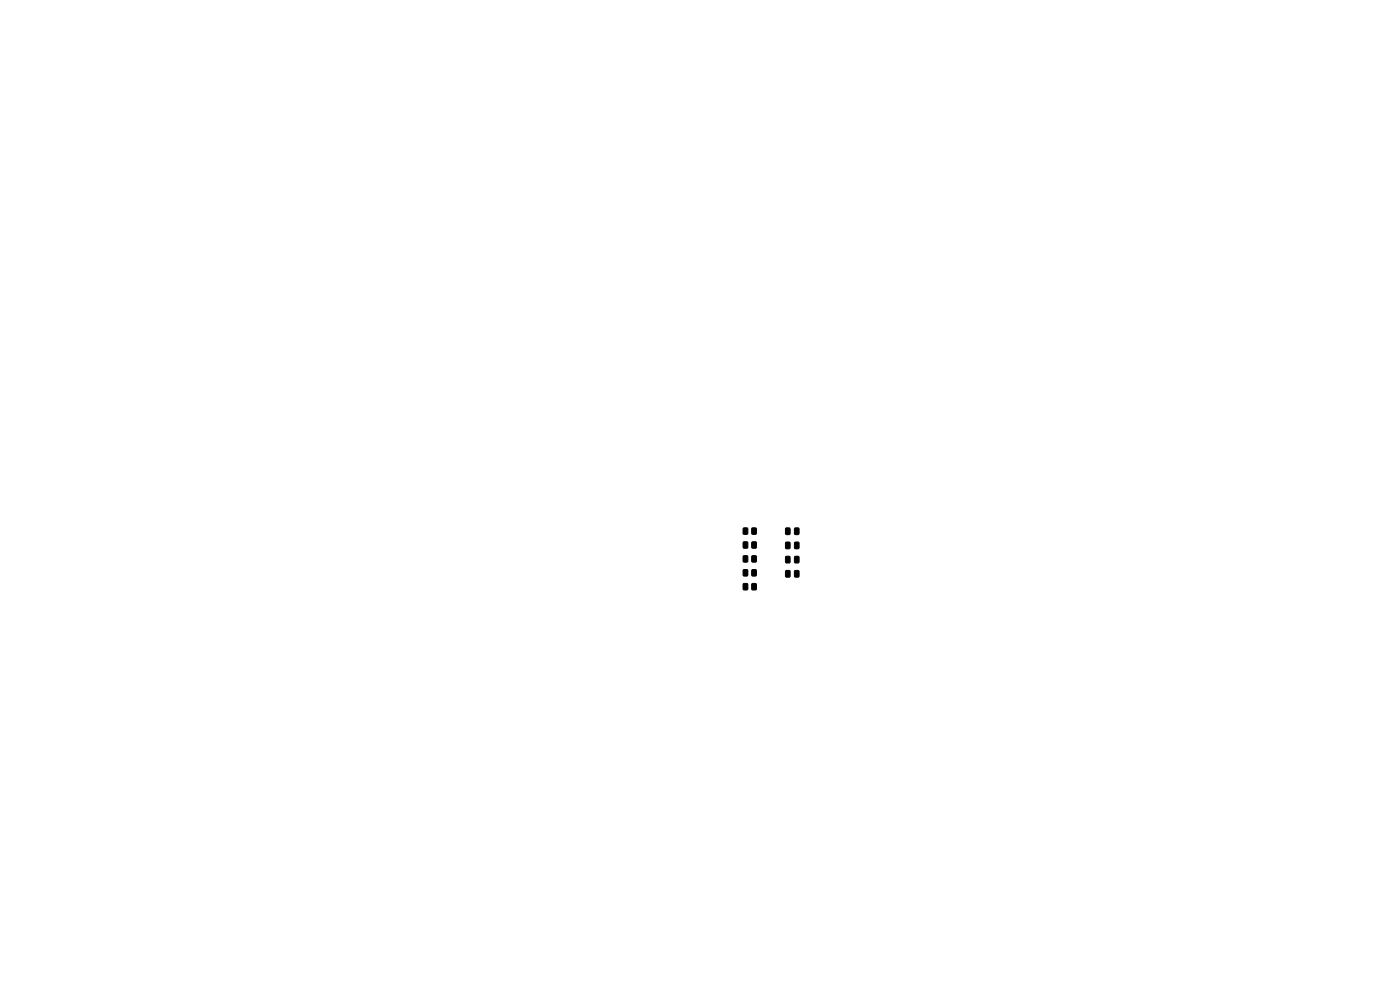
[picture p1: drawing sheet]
<svg xmlns="http://www.w3.org/2000/svg" width="297mm" height="210mm" viewBox="0 0 297 210" stroke-linecap="round" stroke-linejoin="round" font-family="sans-serif">
<g fill="#000" stroke="#000" stroke-width=".21">
<path d="M157.7 117.9h.7l.2 .1 .1 1-.2 .2-.6 .1-.3-.2zM157.7 115l.7-.1 .2 .2 .1 1-.2 .2h-.6l-.3-.1zM157.7 112h.7l.2 .1 .1 1-.2 .2-.6 .1-.3-.2zM159.5 117.9h.7l.3 .1v1l-.2 .2-.6 .1-.2-.2zM159.5 115l.7-.1 .3 .2v1l-.2 .2h-.6l-.2-.1zM159.5 112h.7l.3 .1v1l-.2 .2-.6 .1-.2-.2zM166.7 118.1l.7-.1 .2 .1v1.1l-.1 .2h-.6l-.3-.1zM166.7 115h.7l.2 .1v1.1l-.1 .2h-.6l-.3-.1zM166.7 112h.7l.2 .1v1.1l-.1 .2h-.6l-.3-.1zM168.6 118.1l.7-.1 .2 .1v1.1l-.1 .2h-.6l-.3-.1zM168.6 115h.7l.2 .1v1.1l-.1 .2h-.6l-.3-.1zM168.6 112h.7l.2 .1v1.1l-.1 .2h-.6l-.3-.1z"/>
<path d="M157.7 123.8h.7l.2 .1 .1 1-.2 .2-.6 .1-.3-.2zM157.7 120.9l.7-.1 .2 .2 .1 1-.2 .2h-.6l-.3-.1zM159.5 123.8h.7l.3 .1v1l-.2 .2-.6 .1-.2-.2zM159.5 120.9l.7-.1 .3 .2v1l-.2 .2h-.6l-.2-.1zM166.7 121.1l.7-.1 .2 .1v1.1l-.1 .2h-.6l-.3-.1zM168.6 121.1l.7-.1 .2 .1v1.1l-.1 .2h-.6l-.3-.1z"/>
</g>
</svg>
